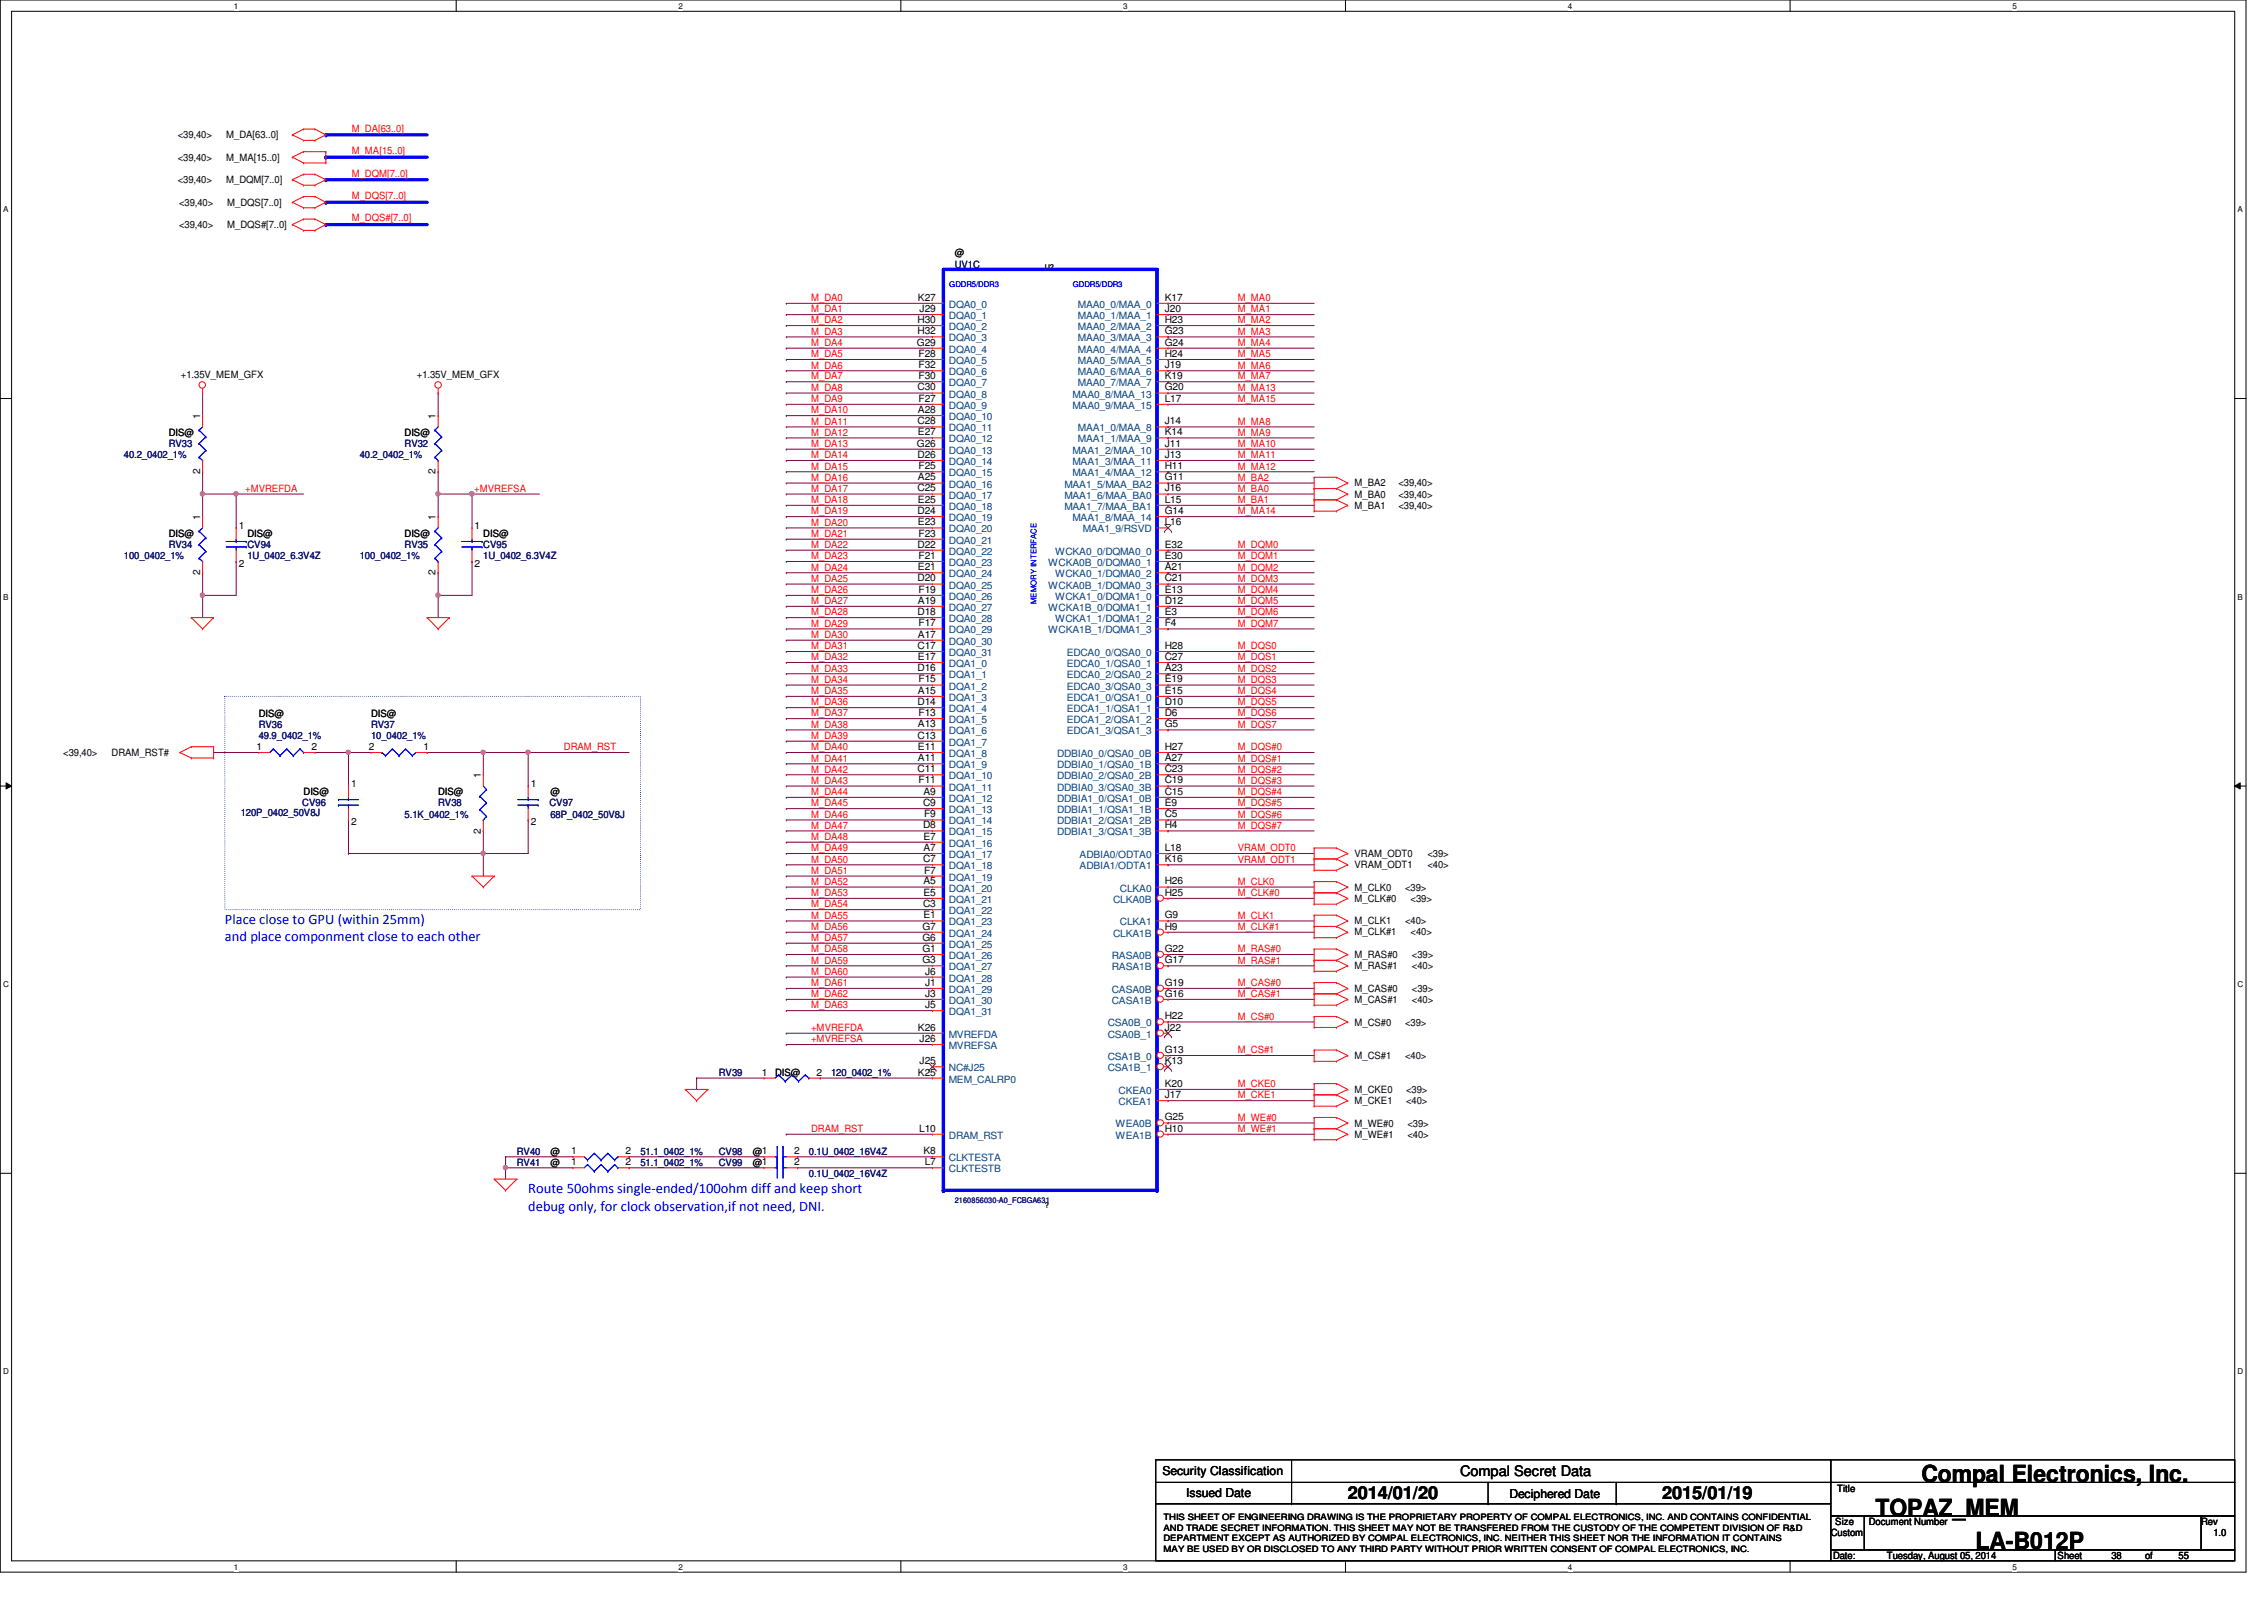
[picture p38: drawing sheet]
<svg xmlns="http://www.w3.org/2000/svg" width="297mm" height="210mm" viewBox="0 0 297 210" stroke-linecap="round" stroke-linejoin="round" font-family="sans-serif">
<defs><g id="words">
<g font-size="3.1">
<text x="252.1" y="194.4">Compal Electronics, Inc.</text>
<text x="246.1" y="198.8">TOPAZ_MEM</text>
<text x="259.2" y="203.2">LA-B012P</text>
</g>
<g font-size="2.3">
<text x="176.8" y="196.6">2014/01/20</text>
<text x="218.1" y="196.6">2015/01/19</text>
</g>
<g font-size="1.9" fill="#00f">
<text x="29.5" y="121.2">Place close to GPU (within 25mm)</text>
<text x="29.5" y="123.5">and place componment close to each other</text>
<text x="69.3" y="156.5">Route 50ohms single-ended/100ohm diff and keep short</text>
<text x="69.3" y="158.8">debug only, for clock observation,if not need, DNI.</text>
</g>
<text font-size="1.9" x="191.6" y="193.7">Compal Secret Data</text>
<g font-size="1.6">
<text x="152.5" y="193.5">Security Classification</text>
<text x="155.6" y="196.3">Issued Date</text>
<text x="198" y="196.5">Deciphered Date</text>
</g>
<g font-size="1.3" fill="#f00">
<text x="46.1" y="17.3">M_DA[63..0]</text>
<text x="46.1" y="23.2">M_DQM[7..0]</text>
<text x="46.1" y="20.2">M_MA[15..0]</text>
<text x="46.1" y="26.1">M_DQS[7..0]</text>
<text x="46.1" y="29">M_DQS#[7..0]</text>
<text x="106.4" y="39.5">M_DA0</text>
<text x="106.4" y="41">M_DA1</text>
<text x="162.4" y="39.5">M_MA0</text>
<text x="162.4" y="41">M_MA1</text>
<text x="106.4" y="45.4">M_DA4</text>
<text x="106.4" y="46.9">M_DA5</text>
<text x="106.4" y="42.4">M_DA2</text>
<text x="106.4" y="43.9">M_DA3</text>
<text x="162.4" y="45.4">M_MA4</text>
<text x="162.4" y="46.9">M_MA5</text>
<text x="162.4" y="43.9">M_MA3</text>
<text x="162.4" y="42.4">M_MA2</text>
<text x="106.4" y="48.3">M_DA6</text>
<text x="106.4" y="49.8">M_DA7</text>
<text x="106.4" y="51.3">M_DA8</text>
<text x="106.4" y="52.7">M_DA9</text>
<text x="162.4" y="49.8">M_MA7</text>
<text x="162.4" y="48.3">M_MA6</text>
<text x="162.4" y="51.3">M_MA13</text>
<text x="162.4" y="52.7">M_MA15</text>
<text x="106.4" y="57.1">M_DA12</text>
<text x="106.4" y="58.6">M_DA13</text>
<text x="106.4" y="54.2">M_DA10</text>
<text x="106.4" y="55.7">M_DA11</text>
<text x="162.4" y="55.7">M_MA8</text>
<text x="162.4" y="57.1">M_MA9</text>
<text x="162.4" y="58.6">M_MA10</text>
<text x="32.2" y="64.5">+MVREFDA</text>
<text x="62.2" y="64.5">+MVREFSA</text>
<text x="106.4" y="60.1">M_DA14</text>
<text x="106.4" y="61.6">M_DA15</text>
<text x="106.4" y="63.1">M_DA16</text>
<text x="106.4" y="64.5">M_DA17</text>
<text x="106.4" y="66">M_DA18</text>
<text x="162.4" y="61.6">M_MA12</text>
<text x="162.4" y="60.1">M_MA11</text>
<text x="162.4" y="66">M_BA1</text>
<text x="162.4" y="64.5">M_BA0</text>
<text x="162.4" y="63.1">M_BA2</text>
<text x="106.4" y="69">M_DA20</text>
<text x="106.4" y="70.4">M_DA21</text>
<text x="106.4" y="71.9">M_DA22</text>
<text x="106.4" y="67.5">M_DA19</text>
<text x="162.4" y="71.9">M_DQM0</text>
<text x="162.4" y="67.5">M_MA14</text>
<text x="106.4" y="73.4">M_DA23</text>
<text x="106.4" y="74.8">M_DA24</text>
<text x="106.4" y="76.3">M_DA25</text>
<text x="106.4" y="77.8">M_DA26</text>
<text x="162.4" y="76.3">M_DQM3</text>
<text x="162.4" y="77.8">M_DQM4</text>
<text x="162.4" y="74.8">M_DQM2</text>
<text x="162.4" y="73.4">M_DQM1</text>
<text x="106.4" y="80.7">M_DA28</text>
<text x="106.4" y="82.2">M_DA29</text>
<text x="106.4" y="83.7">M_DA30</text>
<text x="106.4" y="79.2">M_DA27</text>
<text x="162.4" y="80.7">M_DQM6</text>
<text x="162.4" y="79.2">M_DQM5</text>
<text x="162.4" y="82.2">M_DQM7</text>
<text x="106.4" y="85.2">M_DA31</text>
<text x="106.4" y="86.6">M_DA32</text>
<text x="106.4" y="88.1">M_DA33</text>
<text x="106.4" y="89.6">M_DA34</text>
<text x="162.4" y="88.1">M_DQS2</text>
<text x="162.4" y="89.6">M_DQS3</text>
<text x="162.4" y="86.6">M_DQS1</text>
<text x="162.4" y="85.2">M_DQS0</text>
<text x="106.4" y="92.5">M_DA36</text>
<text x="106.4" y="94">M_DA37</text>
<text x="106.4" y="95.5">M_DA38</text>
<text x="106.4" y="91.1">M_DA35</text>
<text x="162.4" y="92.5">M_DQS5</text>
<text x="162.4" y="91.1">M_DQS4</text>
<text x="162.4" y="95.5">M_DQS7</text>
<text x="162.4" y="94">M_DQS6</text>
<text x="74" y="98.4">DRAM_RST</text>
<text x="106.4" y="96.9">M_DA39</text>
<text x="106.4" y="98.4">M_DA40</text>
<text x="106.4" y="99.9">M_DA41</text>
<text x="106.4" y="101.3">M_DA42</text>
<text x="162.4" y="101.3">M_DQS#2</text>
<text x="162.4" y="99.9">M_DQS#1</text>
<text x="162.4" y="98.4">M_DQS#0</text>
<text x="106.4" y="104.3">M_DA44</text>
<text x="106.4" y="105.8">M_DA45</text>
<text x="106.4" y="107.3">M_DA46</text>
<text x="106.4" y="102.8">M_DA43</text>
<text x="162.4" y="102.8">M_DQS#3</text>
<text x="162.4" y="105.8">M_DQS#5</text>
<text x="162.4" y="104.3">M_DQS#4</text>
<text x="162.4" y="107.3">M_DQS#6</text>
<text x="106.4" y="108.7">M_DA47</text>
<text x="106.4" y="110.2">M_DA48</text>
<text x="106.4" y="111.7">M_DA49</text>
<text x="106.4" y="113.2">M_DA50</text>
<text x="162.4" y="108.7">M_DQS#7</text>
<text x="162.4" y="113.2">VRAM_ODT1</text>
<text x="162.4" y="111.7">VRAM_ODT0</text>
<text x="106.4" y="116.1">M_DA52</text>
<text x="106.4" y="117.6">M_DA53</text>
<text x="106.4" y="119">M_DA54</text>
<text x="106.4" y="114.6">M_DA51</text>
<text x="162.4" y="117.6">M_CLK#0</text>
<text x="162.4" y="116.1">M_CLK0</text>
<text x="106.4" y="120.5">M_DA55</text>
<text x="106.4" y="122">M_DA56</text>
<text x="106.4" y="123.4">M_DA57</text>
<text x="106.4" y="124.9">M_DA58</text>
<text x="162.4" y="120.5">M_CLK1</text>
<text x="162.4" y="122">M_CLK#1</text>
<text x="162.4" y="124.9">M_RAS#0</text>
<text x="106.4" y="127.9">M_DA60</text>
<text x="106.4" y="129.4">M_DA61</text>
<text x="106.4" y="130.8">M_DA62</text>
<text x="106.4" y="126.4">M_DA59</text>
<text x="162.4" y="130.8">M_CAS#1</text>
<text x="162.4" y="129.4">M_CAS#0</text>
<text x="162.4" y="126.4">M_RAS#1</text>
<text x="106.4" y="132.3">M_DA63</text>
<text x="106.4" y="135.3">+MVREFDA</text>
<text x="106.4" y="136.7">+MVREFSA</text>
<text x="162.4" y="133.8">M_CS#0</text>
<text x="162.4" y="142.6">M_CKE0</text>
<text x="162.4" y="138.2">M_CS#1</text>
<text x="106.4" y="148.5">DRAM_RST</text>
<text x="162.4" y="144.1">M_CKE1</text>
<text x="162.4" y="148.5">M_WE#1</text>
<text x="162.4" y="147">M_WE#0</text>
</g>
<g font-size="1.3">
<text x="23.3" y="18.1">&lt;39,40&gt;</text>
<text x="23.3" y="21.1">&lt;39,40&gt;</text>
<text x="29.7" y="18.1">M_DA[63..0]</text>
<text x="29.7" y="21.1">M_MA[15..0]</text>
<text x="23.3" y="24">&lt;39,40&gt;</text>
<text x="23.5" y="29.9">&lt;39,40&gt;</text>
<text x="23.5" y="27">&lt;39,40&gt;</text>
<text x="29.7" y="24">M_DQM[7..0]</text>
<text x="29.8" y="29.9">M_DQS#[7..0]</text>
<text x="29.8" y="27">M_DQS[7..0]</text>
<text x="125.3" y="33.6">@</text>
<text x="120.4" y="39.5">K27</text>
<text x="120.6" y="40.9">J29</text>
<text x="152.8" y="39.5">K17</text>
<text x="152.8" y="40.9">J20</text>
<text x="120.3" y="45.3">G29</text>
<text x="120.4" y="42.4">H30</text>
<text x="120.4" y="43.9">H32</text>
<text x="120.5" y="46.8">F28</text>
<text x="152.8" y="42.4">H23</text>
<text x="152.8" y="43.9">G23</text>
<text x="152.8" y="45.3">G24</text>
<text x="152.8" y="46.8">H24</text>
<text x="23.7" y="49.5">+1.35V_MEM_GFX</text>
<text x="54.7" y="49.5">+1.35V_MEM_GFX</text>
<text x="120.4" y="51.2">C30</text>
<text x="120.5" y="48.3">F32</text>
<text x="120.5" y="49.7">F30</text>
<text x="120.5" y="52.7">F27</text>
<text x="152.8" y="48.3">J19</text>
<text x="152.8" y="49.7">K19</text>
<text x="152.8" y="51.2">G20</text>
<text x="152.8" y="52.7">L17</text>
<text x="22.1" y="57.2">DIS@</text>
<text x="26.2" y="55" transform="rotate(-90 26.2 55)">1</text>
<text x="53.1" y="57.2">DIS@</text>
<text x="57.1" y="55" transform="rotate(-90 57.1 55)">1</text>
<text x="120.3" y="58.6">G26</text>
<text x="120.4" y="55.7">C28</text>
<text x="120.4" y="54.2">A28</text>
<text x="120.4" y="57.1">E27</text>
<text x="152.8" y="55.7">J14</text>
<text x="152.8" y="57.1">K14</text>
<text x="152.8" y="58.6">J11</text>
<text x="26.2" y="62.2" transform="rotate(-90 26.2 62.2)">2</text>
<text x="57.1" y="62.2" transform="rotate(-90 57.1 62.2)">2</text>
<text x="120.4" y="60.1">D26</text>
<text x="120.4" y="64.5">C25</text>
<text x="120.4" y="63">A25</text>
<text x="120.4" y="66">E25</text>
<text x="120.5" y="61.6">F25</text>
<text x="152.8" y="60.1">J13</text>
<text x="152.8" y="61.6">H11</text>
<text x="152.8" y="63">G11</text>
<text x="152.8" y="64.5">J16</text>
<text x="152.8" y="66">L15</text>
<text x="177.7" y="65.3">M_BA0</text>
<text x="177.7" y="63.8">M_BA2</text>
<text x="183.5" y="65.3">&lt;39,40&gt;</text>
<text x="183.5" y="63.8">&lt;39,40&gt;</text>
<text x="22.1" y="70.4">DIS@</text>
<text x="26.2" y="68.2" transform="rotate(-90 26.2 68.2)">1</text>
<text x="31.3" y="69.4">1</text>
<text x="32.5" y="70.4">DIS@</text>
<text x="53.1" y="70.4">DIS@</text>
<text x="57.1" y="68.2" transform="rotate(-90 57.1 68.2)">1</text>
<text x="62.3" y="69.4">1</text>
<text x="63.4" y="70.4">DIS@</text>
<text x="120.4" y="67.4">D24</text>
<text x="120.4" y="71.8">D22</text>
<text x="120.4" y="68.9">E23</text>
<text x="120.5" y="70.4">F23</text>
<text x="152.8" y="71.8">E32</text>
<text x="152.8" y="67.4">G14</text>
<text x="152.8" y="68.9">L16</text>
<text x="177.7" y="66.8">M_BA1</text>
<text x="183.5" y="66.8">&lt;39,40&gt;</text>
<text x="26.2" y="75.4" transform="rotate(-90 26.2 75.4)">2</text>
<text x="31.3" y="74.4">2</text>
<text x="57.1" y="75.4" transform="rotate(-90 57.1 75.4)">2</text>
<text x="62.3" y="74.4">2</text>
<text x="120.4" y="76.3">D20</text>
<text x="120.4" y="74.8">E21</text>
<text x="120.5" y="73.3">F21</text>
<text x="120.5" y="77.8">F19</text>
<text x="152.8" y="73.3">E30</text>
<text x="152.8" y="74.8">A21</text>
<text x="152.8" y="76.3">C21</text>
<text x="152.8" y="77.8">E13</text>
<text x="120.4" y="80.7">D18</text>
<text x="120.4" y="79.2">A19</text>
<text x="120.4" y="83.7">A17</text>
<text x="120.5" y="82.2">F17</text>
<text x="152.8" y="79.2">D12</text>
<text x="152.8" y="80.7">E3</text>
<text x="152.8" y="82.2">F4</text>
<text x="120.4" y="85.1">C17</text>
<text x="120.4" y="88.1">D16</text>
<text x="120.4" y="86.6">E17</text>
<text x="120.5" y="89.5">F15</text>
<text x="152.8" y="85.1">H28</text>
<text x="152.8" y="86.6">C27</text>
<text x="152.8" y="88.1">A23</text>
<text x="152.8" y="89.5">E19</text>
<text x="33.9" y="94">DIS@</text>
<text x="48.7" y="94">DIS@</text>
<text x="120.4" y="92.5">D14</text>
<text x="120.4" y="91">A15</text>
<text x="120.4" y="95.4">A13</text>
<text x="120.5" y="93.9">F13</text>
<text x="152.8" y="91">E15</text>
<text x="152.8" y="92.5">D10</text>
<text x="152.8" y="93.9">D6</text>
<text x="152.8" y="95.4">G5</text>
<text x="8.3" y="99.1">&lt;39,40&gt;</text>
<text x="14.6" y="99.1">DRAM_RST#</text>
<text x="33.7" y="98.4">1</text>
<text x="40.8" y="98.4">2</text>
<text x="48.4" y="98.4">2</text>
<text x="55.6" y="98.4">1</text>
<text x="120.4" y="96.9">C13</text>
<text x="120.4" y="101.3">C11</text>
<text x="120.4" y="98.4">E11</text>
<text x="120.4" y="99.9">A11</text>
<text x="152.8" y="98.4">H27</text>
<text x="152.8" y="99.9">A27</text>
<text x="152.8" y="101.3">C23</text>
<text x="39.8" y="104.3">DIS@</text>
<text x="46.1" y="103.3">1</text>
<text x="57.5" y="104.3">DIS@</text>
<text x="63.1" y="102.1" transform="rotate(-90 63.1 102.1)">1</text>
<text x="69.6" y="103.3">1</text>
<text x="72.2" y="104.3">@</text>
<text x="120.5" y="102.8">F11</text>
<text x="121.1" y="105.7">C9</text>
<text x="121.2" y="104.3">A9</text>
<text x="121.2" y="107.2">F9</text>
<text x="152.8" y="102.8">C19</text>
<text x="152.8" y="104.3">C15</text>
<text x="152.8" y="105.7">E9</text>
<text x="152.8" y="107.2">C5</text>
<text x="46.1" y="108.3">2</text>
<text x="63.1" y="109.3" transform="rotate(-90 63.1 109.3)">2</text>
<text x="69.6" y="108.3">2</text>
<text x="121.1" y="108.7">D8</text>
<text x="121.1" y="113.1">C7</text>
<text x="121.2" y="110.2">E7</text>
<text x="121.2" y="111.6">A7</text>
<text x="152.8" y="111.6">L18</text>
<text x="152.8" y="113.1">K16</text>
<text x="152.8" y="108.7">H4</text>
<text x="177.7" y="113.9">VRAM_ODT1</text>
<text x="177.7" y="112.4">VRAM_ODT0</text>
<text x="187.3" y="113.9">&lt;40&gt;</text>
<text x="187.3" y="112.4">&lt;39&gt;</text>
<text x="121.1" y="119">C3</text>
<text x="121.2" y="116">A5</text>
<text x="121.2" y="117.5">E5</text>
<text x="121.2" y="114.6">F7</text>
<text x="152.8" y="116">H26</text>
<text x="152.8" y="117.5">H25</text>
<text x="177.7" y="118.3">M_CLK#0</text>
<text x="177.7" y="116.8">M_CLK0</text>
<text x="184.4" y="116.8">&lt;39&gt;</text>
<text x="185.1" y="118.3">&lt;39&gt;</text>
<text x="121" y="122">G7</text>
<text x="121" y="123.4">G6</text>
<text x="121" y="124.9">G1</text>
<text x="121.2" y="120.5">E1</text>
<text x="152.8" y="120.5">G9</text>
<text x="152.8" y="122">H9</text>
<text x="152.8" y="124.9">G22</text>
<text x="177.7" y="125.7">M_RAS#0</text>
<text x="177.7" y="122.7">M_CLK#1</text>
<text x="177.7" y="121.2">M_CLK1</text>
<text x="184.4" y="121.2">&lt;40&gt;</text>
<text x="185.1" y="122.7">&lt;40&gt;</text>
<text x="185.2" y="125.7">&lt;39&gt;</text>
<text x="121" y="126.4">G3</text>
<text x="121.4" y="127.8">J6</text>
<text x="121.4" y="129.3">J1</text>
<text x="121.4" y="130.8">J3</text>
<text x="152.8" y="129.3">G19</text>
<text x="152.8" y="130.8">G16</text>
<text x="152.8" y="126.4">G17</text>
<text x="177.7" y="127.2">M_RAS#1</text>
<text x="177.7" y="131.6">M_CAS#1</text>
<text x="177.7" y="130.1">M_CAS#0</text>
<text x="185.2" y="127.2">&lt;40&gt;</text>
<text x="185.2" y="131.6">&lt;40&gt;</text>
<text x="185.2" y="130.1">&lt;39&gt;</text>
<text x="120.4" y="135.2">K26</text>
<text x="120.6" y="136.7">J26</text>
<text x="121.4" y="132.2">J5</text>
<text x="152.8" y="133.7">H22</text>
<text x="152.8" y="135.2">J22</text>
<text x="177.7" y="134.5">M_CS#0</text>
<text x="184.4" y="134.5">&lt;39&gt;</text>
<text x="99.9" y="141.1">1</text>
<text x="101.7" y="141.1">DIS@</text>
<text x="107.1" y="141.1">2</text>
<text x="120.4" y="141.1">K25</text>
<text x="120.6" y="139.6">J25</text>
<text x="152.8" y="142.6">K20</text>
<text x="152.8" y="138.1">G13</text>
<text x="152.8" y="139.6">K13</text>
<text x="177.7" y="138.9">M_CS#1</text>
<text x="177.7" y="143.3">M_CKE0</text>
<text x="184.4" y="138.9">&lt;40&gt;</text>
<text x="184.5" y="143.3">&lt;39&gt;</text>
<text x="120.6" y="148.5">L10</text>
<text x="152.8" y="144.1">J17</text>
<text x="152.8" y="147">G25</text>
<text x="152.8" y="148.5">H10</text>
<text x="177.7" y="149.3">M_WE#1</text>
<text x="177.7" y="147.8">M_WE#0</text>
<text x="177.7" y="144.8">M_CKE1</text>
<text x="184.5" y="144.8">&lt;40&gt;</text>
<text x="184.7" y="149.3">&lt;40&gt;</text>
<text x="184.7" y="147.8">&lt;39&gt;</text>
<text x="72.2" y="153">@</text>
<text x="72.2" y="151.5">@</text>
<text x="74.9" y="152.9">1</text>
<text x="74.9" y="151.4">1</text>
<text x="82.1" y="152.9">2</text>
<text x="82.1" y="151.4">2</text>
<text x="98.8" y="153">@1</text>
<text x="98.8" y="151.5">@1</text>
<text x="104.2" y="152.9">2</text>
<text x="104.2" y="151.4">2</text>
<text x="121.2" y="151.4">K8</text>
<text x="121.3" y="152.9">L7</text>
<text x="241" y="195.8">Title</text>
<text x="240.2" y="201.5">Custom</text>
<text x="240.8" y="200.1">Size</text>
<text x="245.2" y="200.1">Document Number</text>
<text x="288.8" y="200.1">Rev</text>
<text x="290.4" y="201.5">1.0</text>
<text x="240.5" y="204.5">Date:</text>
<text x="247.6" y="204.5">Tuesday, August 05, 2014</text>
<text x="270" y="204.5">Sheet</text>
<text x="277" y="204.5">38</text>
<text x="281.4" y="204.5">of</text>
<text x="285.8" y="204.5">55</text>
</g>
<g font-size="1.3" fill="#000080">
<text x="125.3" y="35.1">UV1C</text>
<text x="22.1" y="58.6">RV33</text>
<text x="53.1" y="58.6">RV32</text>
<text x="16.3" y="60.1">40.2_0402_1%</text>
<text x="47.2" y="60.1">40.2_0402_1%</text>
<text x="22.1" y="71.9">RV34</text>
<text x="32.5" y="71.9">CV94</text>
<text x="53.1" y="71.9">RV35</text>
<text x="63.4" y="71.9">CV95</text>
<text x="16.3" y="73.4">100_0402_1%</text>
<text x="32.5" y="73.4">1U_0402_6.3V4Z</text>
<text x="47.2" y="73.4">100_0402_1%</text>
<text x="63.4" y="73.4">1U_0402_6.3V4Z</text>
<text x="33.9" y="95.5">RV36</text>
<text x="48.7" y="95.5">RV37</text>
<text x="33.9" y="96.9">49.9_0402_1%</text>
<text x="48.7" y="96.9">10_0402_1%</text>
<text x="31.6" y="107.1">120P_0402_50V8J</text>
<text x="39.7" y="105.8">CV96</text>
<text x="53.1" y="107.3">5.1K_0402_1%</text>
<text x="57.5" y="105.8">RV38</text>
<text x="72.1" y="105.8">CV97</text>
<text x="72.2" y="107.3">68P_0402_50V8J</text>
<text x="94.3" y="141.1">RV39</text>
<text x="109" y="141.1">120_0402_1%</text>
<text x="67.8" y="153">RV41</text>
<text x="67.8" y="151.5">RV40</text>
<text x="84" y="153">51.1_0402_1%</text>
<text x="84" y="151.5">51.1_0402_1%</text>
<text x="94.3" y="153">CV99</text>
<text x="94.3" y="151.5">CV98</text>
<text x="106.1" y="154.4">0.1U_0402_16V4Z</text>
<text x="106.1" y="151.5">0.1U_0402_16V4Z</text>
</g>
<g font-size="1.3" fill="#004080">
<text x="124.5" y="40.4">DQA0_0</text>
<text x="124.5" y="41.9">DQA0_1</text>
<text x="141.4" y="40.4">MAA0_0/MAA_0</text>
<text x="141.4" y="41.9">MAA0_1/MAA_1</text>
<text x="124.5" y="43.3">DQA0_2</text>
<text x="124.5" y="44.8">DQA0_3</text>
<text x="124.5" y="46.3">DQA0_4</text>
<text x="124.5" y="47.8">DQA0_5</text>
<text x="141.4" y="43.3">MAA0_2/MAA_2</text>
<text x="141.4" y="44.8">MAA0_3/MAA_3</text>
<text x="141.4" y="46.3">MAA0_4/MAA_4</text>
<text x="141.4" y="47.8">MAA0_5/MAA_5</text>
<text x="124.5" y="49.2">DQA0_6</text>
<text x="124.5" y="50.7">DQA0_7</text>
<text x="124.5" y="52.2">DQA0_8</text>
<text x="124.5" y="53.6">DQA0_9</text>
<text x="140.7" y="52.2">MAA0_8/MAA_13</text>
<text x="140.7" y="53.6">MAA0_9/MAA_15</text>
<text x="141.4" y="49.2">MAA0_6/MAA_6</text>
<text x="141.4" y="50.7">MAA0_7/MAA_7</text>
<text x="124.5" y="55.1">DQA0_10</text>
<text x="124.5" y="56.6">DQA0_11</text>
<text x="124.5" y="58">DQA0_12</text>
<text x="124.5" y="59.5">DQA0_13</text>
<text x="140.7" y="59.5">MAA1_2/MAA_10</text>
<text x="141.4" y="56.6">MAA1_0/MAA_8</text>
<text x="141.4" y="58">MAA1_1/MAA_9</text>
<text x="124.5" y="61">DQA0_14</text>
<text x="124.5" y="62.5">DQA0_15</text>
<text x="124.5" y="64">DQA0_16</text>
<text x="124.5" y="65.4">DQA0_17</text>
<text x="139.7" y="64">MAA1_5/MAA_BA2</text>
<text x="139.7" y="65.4">MAA1_6/MAA_BA0</text>
<text x="140.7" y="61">MAA1_3/MAA_11</text>
<text x="140.7" y="62.5">MAA1_4/MAA_12</text>
<text x="124.5" y="66.9">DQA0_18</text>
<text x="124.5" y="68.4">DQA0_19</text>
<text x="124.5" y="69.8">DQA0_20</text>
<text x="124.5" y="71.3">DQA0_21</text>
<text x="139.7" y="66.9">MAA1_7/MAA_BA1</text>
<text x="140.7" y="68.4">MAA1_8/MAA_14</text>
<text x="142.1" y="69.8">MAA1_9/RSVD</text>
<text x="124.5" y="72.8">DQA0_22</text>
<text x="124.5" y="74.3">DQA0_23</text>
<text x="124.5" y="75.7">DQA0_24</text>
<text x="124.5" y="77.2">DQA0_25</text>
<text x="137.5" y="74.3">WCKA0B_0/DQMA0_1</text>
<text x="137.5" y="77.2">WCKA0B_1/DQMA0_3</text>
<text x="138.4" y="72.8">WCKA0_0/DQMA0_0</text>
<text x="138.4" y="75.7">WCKA0_1/DQMA0_2</text>
<text x="124.5" y="78.7">DQA0_26</text>
<text x="124.5" y="80.1">DQA0_27</text>
<text x="124.5" y="81.6">DQA0_28</text>
<text x="124.5" y="83.1">DQA0_29</text>
<text x="137.5" y="80.1">WCKA1B_0/DQMA1_1</text>
<text x="137.5" y="83.1">WCKA1B_1/DQMA1_3</text>
<text x="138.4" y="78.7">WCKA1_0/DQMA1_0</text>
<text x="138.4" y="81.6">WCKA1_1/DQMA1_2</text>
<text x="124.5" y="84.6">DQA0_30</text>
<text x="124.5" y="86.1">DQA0_31</text>
<text x="124.5" y="87.5">DQA1_0</text>
<text x="124.5" y="89">DQA1_1</text>
<text x="140" y="86.1">EDCA0_0/QSA0_0</text>
<text x="140" y="87.5">EDCA0_1/QSA0_1</text>
<text x="140" y="89">EDCA0_2/QSA0_2</text>
<text x="124.5" y="90.5">DQA1_2</text>
<text x="124.5" y="91.9">DQA1_3</text>
<text x="124.5" y="93.4">DQA1_4</text>
<text x="124.5" y="94.9">DQA1_5</text>
<text x="140" y="90.5">EDCA0_3/QSA0_3</text>
<text x="140" y="91.9">EDCA1_0/QSA1_0</text>
<text x="140" y="93.4">EDCA1_1/QSA1_1</text>
<text x="140" y="94.9">EDCA1_2/QSA1_2</text>
<text x="124.5" y="96.4">DQA1_6</text>
<text x="124.5" y="97.8">DQA1_7</text>
<text x="124.5" y="99.3">DQA1_8</text>
<text x="124.5" y="100.8">DQA1_9</text>
<text x="138.7" y="99.3">DDBIA0_0/QSA0_0B</text>
<text x="138.7" y="100.8">DDBIA0_1/QSA0_1B</text>
<text x="140" y="96.4">EDCA1_3/QSA1_3</text>
<text x="124.5" y="102.2">DQA1_10</text>
<text x="124.5" y="103.7">DQA1_11</text>
<text x="124.5" y="105.2">DQA1_12</text>
<text x="124.5" y="106.7">DQA1_13</text>
<text x="138.7" y="102.2">DDBIA0_2/QSA0_2B</text>
<text x="138.7" y="103.7">DDBIA0_3/QSA0_3B</text>
<text x="138.7" y="105.2">DDBIA1_0/QSA1_0B</text>
<text x="138.7" y="106.7">DDBIA1_1/QSA1_1B</text>
<text x="124.5" y="108.2">DQA1_14</text>
<text x="124.5" y="109.6">DQA1_15</text>
<text x="124.5" y="111.1">DQA1_16</text>
<text x="124.5" y="112.6">DQA1_17</text>
<text x="138.7" y="108.2">DDBIA1_2/QSA1_2B</text>
<text x="138.7" y="109.6">DDBIA1_3/QSA1_3B</text>
<text x="141.6" y="112.6">ADBIA0/ODTA0</text>
<text x="124.5" y="114">DQA1_18</text>
<text x="124.5" y="115.5">DQA1_19</text>
<text x="124.5" y="117">DQA1_20</text>
<text x="124.5" y="118.4">DQA1_21</text>
<text x="124.5" y="119.9">DQA1_22</text>
<text x="141.6" y="114">ADBIA1/ODTA1</text>
<text x="146" y="118.4">CLKA0B</text>
<text x="146.9" y="117">CLKA0</text>
<text x="124.5" y="121.4">DQA1_23</text>
<text x="124.5" y="122.9">DQA1_24</text>
<text x="124.5" y="124.3">DQA1_25</text>
<text x="124.5" y="125.8">DQA1_26</text>
<text x="145.9" y="125.8">RASA0B</text>
<text x="146" y="122.9">CLKA1B</text>
<text x="146.9" y="121.4">CLKA1</text>
<text x="124.5" y="127.3">DQA1_27</text>
<text x="124.5" y="128.8">DQA1_28</text>
<text x="124.5" y="130.3">DQA1_29</text>
<text x="124.5" y="131.7">DQA1_30</text>
<text x="145.9" y="130.3">CASA0B</text>
<text x="145.9" y="131.7">CASA1B</text>
<text x="145.9" y="127.3">RASA1B</text>
<text x="124.5" y="136.1">MVREFDA</text>
<text x="124.5" y="137.6">MVREFSA</text>
<text x="124.5" y="133.2">DQA1_31</text>
<text x="145.3" y="134.7">CSA0B_0</text>
<text x="145.3" y="136.1">CSA0B_1</text>
<text x="124.5" y="140.5">NC#J25</text>
<text x="124.5" y="142">MEM_CALRP0</text>
<text x="145.3" y="139.1">CSA1B_0</text>
<text x="145.3" y="140.5">CSA1B_1</text>
<text x="146.8" y="143.5">CKEA0</text>
<text x="124.5" y="149.4">DRAM_RST</text>
<text x="146.3" y="147.9">WEA0B</text>
<text x="146.3" y="149.4">WEA1B</text>
<text x="146.8" y="145">CKEA1</text>
<text x="124.5" y="152.4">CLKTESTA</text>
<text x="124.5" y="153.8">CLKTESTB</text>
</g>
<g font-size="1.1">
<text x="30.7" y="1.1">1</text>
<text x="89" y="1.1">2</text>
<text x="147.4" y="1.1">3</text>
<text x="205.7" y="1.1">4</text>
<text x="264" y="1.1">5</text>
<text x=".4" y="27.9">A</text>
<text x="293.6" y="27.9">A</text>
<text x=".4" y="78.7">B</text>
<text x="293.6" y="78.7">B</text>
<text x=".4" y="129.5">C</text>
<text x="293.6" y="129.5">C</text>
<text x=".4" y="180.3">D</text>
<text x="293.6" y="180.3">D</text>
<text x="152.7" y="203.6">MAY BE USED BY OR DISCLOSED TO ANY THIRD PARTY WITHOUT PRIOR WRITTEN CONSENT OF COMPAL ELECTRONICS, INC.</text>
<text x="152.7" y="202.2">DEPARTMENT EXCEPT AS AUTHORIZED BY COMPAL ELECTRONICS, INC. NEITHER THIS SHEET NOR THE INFORMATION IT CONTAINS</text>
<text x="152.7" y="200.8">AND TRADE SECRET INFORMATION. THIS SHEET MAY NOT BE TRANSFERED FROM THE CUSTODY OF THE COMPETENT DIVISION OF R&amp;D</text>
<text x="152.7" y="199.4">THIS SHEET OF ENGINEERING DRAWING IS THE PROPRIETARY PROPERTY OF COMPAL ELECTRONICS, INC. AND CONTAINS CONFIDENTIAL</text>
<text x="30.7" y="205.9">1</text>
<text x="89" y="205.9">2</text>
<text x="147.4" y="205.9">3</text>
<text x="205.7" y="205.9">4</text>
<text x="264" y="205.9">5</text>
</g>
<g font-size="1">
<text x="137.1" y="35.4">U?</text>
<text x="137.1" y="158.5">?</text>
</g>
<g font-size="1" fill="#00f">
<text x="124.5" y="37.6">GDDR5/DDR3</text>
<text x="140.8" y="37.6">GDDR5/DDR3</text>
<text x="136" y="79.2" transform="rotate(-90 136 79.2)">MEMORY INTERFACE</text>
</g>
<text font-size="1" fill="#000080" x="125.3" y="157.8">2160856030-A0_FCBGA631</text>
</g></defs>
<path d="M0 0h294.7v206.2h-294.7zM1.5 1.5h291.7v203.3h-291.7z" fill="none" stroke="#000" stroke-width=".13"/>
<g fill="#fff">
<path d="M30.7 .2h.6v1.2h-.6z"/>
<path d="M30.7 204.9h.6v1.2h-.6z"/>
</g>
<path d="M59.9 0v1.5M59.9 204.8v1.4" fill="none" stroke="#000" stroke-width=".13"/>
<g fill="#fff">
<path d="M89 .2h.6v1.2h-.6z"/>
<path d="M89 204.9h.6v1.2h-.6z"/>
</g>
<path d="M118.2 0v1.5M118.2 204.8v1.4" fill="none" stroke="#000" stroke-width=".13"/>
<g fill="#fff">
<path d="M147.4 .2h.6v1.2h-.6z"/>
<path d="M147.4 204.9h.6v1.2h-.6z"/>
</g>
<path d="M176.5 0v1.5M176.5 204.8v1.4" fill="none" stroke="#000" stroke-width=".13"/>
<g fill="#fff">
<path d="M205.7 .2h.6v1.2h-.6z"/>
<path d="M205.7 204.9h.6v1.2h-.6z"/>
</g>
<path d="M234.9 0v1.5M234.9 204.8v1.4" fill="none" stroke="#000" stroke-width=".13"/>
<g fill="#fff">
<path d="M264 .2h.6v1.2h-.6z"/>
<path d="M264 204.9h.6v1.2h-.6z"/>
<path d="M.4 26.9h.7v1.2h-.7z"/>
<path d="M293.6 26.9h.7v1.2h-.7z"/>
<path d="M.4 77.7h.7v1.2h-.7z"/>
<path d="M293.6 77.7h.7v1.2h-.7z"/>
</g>
<path d="M0 52.3h1.5M293.2 52.3h1.5" fill="none" stroke="#000" stroke-width=".13"/>
<g fill="#fff">
<path d="M.4 128.5h.8v1.2h-.8z"/>
<path d="M293.6 128.5h.7v1.2h-.7z"/>
</g>
<path d="M0 103.1h1.5M.8 102.7l.7 .4-.7 .4zM293.2 103.1l.7-.4v.8zM293.2 103.1h1.5" fill="none" stroke="#000" stroke-width=".13"/>
<path d="M.8 102.7l.7 .4-.7 .4zM293.2 103.1l.7-.4v.8z" fill="#000"/>
<g fill="#fff">
<path d="M.4 179.3h.8v1.2h-.8z"/>
<path d="M293.6 179.3h.7v1.2h-.7z"/>
</g>
<path d="M0 153.9h1.5M293.2 153.9h1.5" fill="none" stroke="#000" stroke-width=".13"/>
<path d="M29.5 91.4h54.5v27.9h-54.5z" fill="none" stroke="#00f" stroke-width=".13" stroke-dasharray="0 .3"/>
<path d="M31 64.8h.1M31 64.8v4.5M31 64.8h8.8" fill="none" stroke="#800040" stroke-width=".13"/>
<circle cx="31" cy="64.8" r=".29" fill="#f0f"/>
<circle cx="31" cy="64.8" r=".29" fill="none" stroke="#f0f" stroke-width=".13"/>
<path d="M26.6 78.1h.1M31 73.7h.1M31 73.7v4.4h-4.4" fill="none" stroke="#800040" stroke-width=".13"/>
<circle cx="26.6" cy="78.1" r=".29" fill="#f0f"/>
<circle cx="26.6" cy="78.1" r=".29" fill="none" stroke="#f0f" stroke-width=".13"/>
<path d="M26.6 78.1h.1M26.6 64.8h.1M26.6 75.1h.1M26.6 64.8v3M26.6 75.1v5.9M26.6 64.8h4.4" fill="none" stroke="#800040" stroke-width=".13"/>
<circle cx="26.6" cy="64.8" r=".29" fill="#f0f"/>
<circle cx="26.6" cy="64.8" r=".29" fill="none" stroke="#f0f" stroke-width=".13"/>
<path d="M26.6 51.6h.1M26.6 51.6v2.9M26.6 61.9h.1M26.6 61.9v2.9" fill="none" stroke="#800040" stroke-width=".13"/>
<path d="M42.8 17.7h13.2" fill="none" stroke="#00f" stroke-width=".42"/>
<circle cx="42.8" cy="17.7" r=".21" fill="#00f"/>
<path d="M42.8 23.6h13.2" fill="none" stroke="#00f" stroke-width=".42"/>
<circle cx="42.8" cy="23.6" r=".21" fill="#00f"/>
<path d="M42.8 26.5h13.2" fill="none" stroke="#00f" stroke-width=".42"/>
<circle cx="42.8" cy="26.5" r=".21" fill="#00f"/>
<path d="M42.8 20.6h13.2" fill="none" stroke="#00f" stroke-width=".42"/>
<circle cx="42.8" cy="20.6" r=".21" fill="#00f"/>
<path d="M42.8 29.5h13.2" fill="none" stroke="#00f" stroke-width=".42"/>
<circle cx="42.8" cy="29.5" r=".21" fill="#00f"/>
<path d="M61.9 64.8h.1M61.9 64.8v4.5M61.9 64.8h8.9M56 98.7h.1M56 98.7h7.4" fill="none" stroke="#800040" stroke-width=".13"/>
<circle cx="61.9" cy="64.8" r=".29" fill="#f0f"/>
<circle cx="61.9" cy="64.8" r=".29" fill="none" stroke="#f0f" stroke-width=".13"/>
<path d="M57.5 78.1h.1M61.9 73.7h.1M61.9 73.7v4.4h-4.4" fill="none" stroke="#800040" stroke-width=".13"/>
<circle cx="57.5" cy="78.1" r=".29" fill="#f0f"/>
<circle cx="57.5" cy="78.1" r=".29" fill="none" stroke="#f0f" stroke-width=".13"/>
<path d="M57.5 51.6h.1M57.5 51.6v2.9M57.5 78.1h.1M57.5 64.8h.1M57.5 64.8v3M57.5 78.1v2.9M57.5 64.8h4.4" fill="none" stroke="#800040" stroke-width=".13"/>
<circle cx="61.9" cy="64.8" r=".29" fill="#f0f"/>
<circle cx="61.9" cy="64.8" r=".29" fill="none" stroke="#f0f" stroke-width=".13"/>
<circle cx="57.5" cy="64.8" r=".29" fill="#f0f"/>
<circle cx="57.5" cy="64.8" r=".29" fill="none" stroke="#f0f" stroke-width=".13"/>
<path d="M69.3 98.7h.1M69.3 98.7h13.2" fill="none" stroke="#800040" stroke-width=".13"/>
<circle cx="69.3" cy="98.7" r=".29" fill="#f0f"/>
<circle cx="69.3" cy="98.7" r=".29" fill="none" stroke="#f0f" stroke-width=".13"/>
<path d="M45.7 112h.1M63.4 109h.1M63.4 109v3h-17.7" fill="none" stroke="#800040" stroke-width=".13"/>
<circle cx="63.4" cy="111.9" r=".29" fill="#f0f"/>
<circle cx="63.4" cy="111.9" r=".29" fill="none" stroke="#f0f" stroke-width=".13"/>
<path d="M45.7 98.7h.1M45.7 98.7h3M45.7 107.6h.1M45.7 107.6v4.4" fill="none" stroke="#800040" stroke-width=".13"/>
<circle cx="45.7" cy="98.7" r=".29" fill="#f0f"/>
<circle cx="45.7" cy="98.7" r=".29" fill="none" stroke="#f0f" stroke-width=".13"/>
<g fill="none" stroke="#800040" stroke-width=".13">
<path d="M103.2 39.8h.1M103.2 39.8h19.1M153.2 39.8h.1M153.2 39.8h19.2M103.2 45.7h.1M103.2 47.2h.1M103.2 48.6h.1M103.2 50.1h.1M103.2 57.4h.1M103.2 58.9h.1M103.2 51.6h.1M103.2 53h.1"/>
<path d="M103.2 54.5h.1M103.2 56h.1M103.2 41.3h.1M103.2 42.7h.1M103.2 44.2h.1M103.2 45.7h19.1M103.2 50.1h19.1M103.2 48.6h19.1M103.2 47.2h19.1M103.2 44.2h19.1M103.2 42.7h19.1M103.2 41.3h19.1"/>
<path d="M103.2 56h19.1M103.2 57.4h19.1M103.2 58.9h19.1M103.2 51.6h19.1M103.2 53h19.1M103.2 54.5h19.1M153.2 45.7h.1M153.2 50.1h.1M153.2 48.6h.1M153.2 47.2h.1M153.2 44.2h.1M153.2 42.7h.1"/>
<path d="M153.2 41.3h.1M153.2 56h.1M153.2 57.4h.1M153.2 58.9h.1M153.2 51.6h.1M153.2 45.7h19.2M153.2 50.1h19.2M153.2 48.6h19.2M153.2 47.2h19.2M153.2 44.2h19.2M153.2 42.7h19.2M153.2 41.3h19.2"/>
<path d="M153.2 56h19.2M153.2 57.4h19.2M153.2 58.9h19.2M153.2 51.6h19.2M103.2 60.4h.1M103.2 61.9h.1M103.2 69.3h.1M103.2 70.7h.1M103.2 72.2h.1M103.2 73.7h.1M103.2 75.1h.1M103.2 76.6h.1"/>
<path d="M103.2 78.1h.1M103.2 79.5h.1M103.2 63.4h.1M103.2 64.8h.1M103.2 66.3h.1M103.2 67.8h.1M103.2 61.9h19.1M103.2 60.4h19.1M103.2 66.3h19.1M103.2 64.8h19.1M103.2 63.4h19.1M103.2 76.6h19.1"/>
<path d="M103.2 79.5h19.1M103.2 78.1h19.1M103.2 75.1h19.1M103.2 73.7h19.1M103.2 72.2h19.1M103.2 69.3h19.1M103.2 70.7h19.1M103.2 67.8h19.1M153.2 61.9h.1M153.2 60.4h.1M153.2 66.3h.1M153.2 64.8h.1"/>
<path d="M153.2 63.4h.1M153.2 76.6h.1M153.2 79.5h.1M153.2 78.1h.1M153.2 75.1h.1M153.2 73.7h.1M153.2 72.2h.1M153.2 61.9h19.2M153.2 60.4h19.2M153.2 66.3h19.2M153.2 64.8h19.2M153.2 63.4h19.2"/>
<path d="M153.2 76.6h19.2M153.2 79.5h19.2M153.2 78.1h19.2M153.2 75.1h19.2M153.2 73.7h19.2M153.2 72.2h19.2M45.7 98.7h.1M45.7 98.7v4.4M63.4 98.7h.1M63.4 98.7v2.9M103.2 81h.1M103.2 82.5h.1"/>
<path d="M103.2 84h.1M103.2 85.5h.1M103.2 92.8h.1M103.2 94.3h.1M103.2 95.8h.1M103.2 97.2h.1M103.2 98.7h.1M103.2 86.9h.1M103.2 88.4h.1M103.2 89.9h.1M103.2 91.4h.1M103.2 81h19.1"/>
<path d="M103.2 82.5h19.1M103.2 88.4h19.1M103.2 92.8h19.1M103.2 91.4h19.1M103.2 89.9h19.1M103.2 86.9h19.1M103.2 85.5h19.1M103.2 95.8h19.1M103.2 94.3h19.1M103.2 98.7h19.1M103.2 84h19.1M103.2 97.2h19.1"/>
<path d="M153.2 81h.1M153.2 82.5h.1M153.2 88.4h.1M153.2 92.8h.1M153.2 91.4h.1M153.2 89.9h.1M153.2 86.9h.1M153.2 85.5h.1M153.2 95.8h.1M153.2 94.3h.1M153.2 98.7h.1M153.2 81h19.2"/>
<path d="M153.2 82.5h19.2M153.2 88.4h19.2M153.2 92.8h19.2M153.2 91.4h19.2M153.2 89.9h19.2M153.2 86.9h19.2M153.2 85.5h19.2M153.2 95.8h19.2M153.2 94.3h19.2M153.2 98.7h19.2M103.2 104.6h.1M103.2 106.1h.1"/>
<path d="M103.2 107.6h.1M103.2 109h.1M103.2 100.2h.1M103.2 101.6h.1M103.2 103.1h.1M103.2 116.4h.1M103.2 117.9h.1M103.2 119.3h.1M103.2 110.5h.1M103.2 112h.1M103.2 113.5h.1M103.2 114.9h.1"/>
<path d="M103.2 103.1h19.1M103.2 101.6h19.1M103.2 100.2h19.1M103.2 106.1h19.1M103.2 104.6h19.1M103.2 109h19.1M103.2 107.6h19.1M103.2 117.9h19.1M103.2 116.4h19.1M103.2 113.5h19.1M103.2 112h19.1M103.2 119.3h19.1"/>
<path d="M103.2 110.5h19.1M103.2 114.9h19.1M153.2 103.1h.1M153.2 101.6h.1M153.2 100.2h.1M153.2 106.1h.1M153.2 104.6h.1M153.2 109h.1M153.2 107.6h.1M153.2 117.9h.1M153.2 116.4h.1M153.2 113.5h.1"/>
<path d="M153.2 112h.1M153.2 103.1h19.2M153.2 101.6h19.2M153.2 100.2h19.2M153.2 106.1h19.2M153.2 104.6h19.2M153.2 109h19.2M153.2 107.6h19.2M153.2 117.9h19.2M153.2 116.4h19.2M153.2 113.5h19.2M153.2 112h19.2"/>
<path d="M103.2 120.8h.1M103.2 128.2h.1M103.2 129.7h.1M103.2 131.1h.1M103.2 132.6h.1M103.2 122.3h.1M103.2 123.7h.1M103.2 125.2h.1M103.2 126.7h.1M103.2 135.6h.1M103.2 137h.1M103.2 120.8h19.1"/>
<path d="M103.2 122.3h19.1M103.2 131.1h19.1M103.2 129.7h19.1M103.2 126.7h19.1M103.2 125.2h19.1M103.2 128.2h19.1M103.2 132.6h19.1M103.2 123.7h19.1M103.2 135.6h19.1M103.2 137h19.1M153.2 120.8h.1M153.2 122.3h.1"/>
<path d="M153.2 131.1h.1M153.2 129.7h.1M153.2 134.1h.1M153.2 126.7h.1M153.2 125.2h.1M153.2 138.5h.1M153.2 120.8h19.2M153.2 122.3h19.2M153.2 131.1h19.2M153.2 129.7h19.2M153.2 134.1h19.2M153.2 126.7h19.2"/>
<path d="M153.2 125.2h19.2M153.2 138.5h19.2M66.3 153.2h.1M66.3 153.2h8.9M66.3 153.2v1.5M153.2 144.4h.1M153.2 142.9h.1M153.2 148.8h.1M153.2 147.3h.1M153.2 144.4h19.2M153.2 142.9h19.2M153.2 148.8h19.2"/>
<path d="M153.2 147.3h19.2"/>
</g>
<circle cx="66.3" cy="153.2" r=".29" fill="#f0f"/>
<circle cx="66.3" cy="153.2" r=".29" fill="none" stroke="#f0f" stroke-width=".13"/>
<g fill="none" stroke="#800040" stroke-width=".13">
<path d="M57.5 61.9h.1M57.5 75.1h.1M57.5 61.9v2.9M57.5 75.1v3M63.4 98.7h.1M63.4 98.7h5.9M69.3 98.7h.1M69.3 98.7v4.4M63.4 112h.1M63.4 112v2.9M69.3 107.6h.1M69.3 107.6v4.4h-5.9"/>
<path d="M66.3 151.8h.1M66.3 151.8h8.9M66.3 151.8v1.4M82.5 151.8h.1M82.5 153.2h.1M82.5 151.8h17.7M82.5 153.2h17.7M103.2 148.8h.1M103.2 148.8h19.1M104.6 151.8h.1M104.6 153.2h.1M104.6 151.8h17.7"/>
<path d="M104.6 153.2h17.7"/>
</g>
<circle cx="63.4" cy="98.7" r=".29" fill="#f0f"/>
<circle cx="63.4" cy="98.7" r=".29" fill="none" stroke="#f0f" stroke-width=".13"/>
<g fill="none" stroke="#800040" stroke-width=".13">
<path d="M153.2 53h.1M153.2 53h19.2M153.2 67.8h.1M153.2 67.8h19.2M28 98.7h.1M28 98.7h5.9M41.3 98.7h4.4M45.7 98.7h.1M91.4 141.4h.1M91.4 141.4v1.5M91.4 141.4h8.8M107.6 141.4h.1"/>
<path d="M107.6 141.4h14.7"/>
</g>
<g fill="none" stroke="#f00" stroke-width=".13">
<path d="M38.4 17.7h.1M38.4 17.7l1.4 .7M39.8 16.9h.1M39.8 18.4h.1M39.8 19.9h.1M39.8 16.9l-1.4 .8M39.8 16.9h1.5M39.8 18.4h1.5M39.8 19.9l-1.4 .7M39.8 19.9h3M41.3 16.9h.1M41.3 18.4h.1"/>
<path d="M41.3 16.9l1.5 .8M42.8 17.7h.1M42.8 19.9h.1M42.8 17.7l-1.5 .7M42.8 19.9v1.5M38.4 29.5h.1M38.4 26.5h.1M38.4 23.6h.1M38.4 20.6h.1M38.4 29.5l1.4 .7M38.4 26.5l1.4 .8M38.4 23.6l1.4 .7"/>
<path d="M38.4 20.6l1.4 .8M39.8 28.7h.1M39.8 30.2h.1M39.8 25.8h.1M39.8 27.3h.1M39.8 22.9h.1M39.8 24.3h.1M39.8 21.4h.1M39.8 28.7l-1.4 .8M39.8 28.7h1.5M39.8 30.2h1.5M39.8 25.8l-1.4 .7"/>
<path d="M39.8 25.8h1.5M39.8 27.3h1.5M39.8 22.9l-1.4 .7M39.8 22.9h1.5M39.8 24.3h1.5M39.8 21.4h3M41.3 28.7h.1M41.3 30.2h.1M41.3 25.8h.1M41.3 27.3h.1M41.3 22.9h.1M41.3 24.3h.1"/>
<path d="M41.3 28.7l1.5 .8M41.3 25.8l1.5 .7M41.3 22.9l1.5 .7M42.8 29.5h.1M42.8 26.5h.1M42.8 23.6h.1M42.8 21.4h.1M42.8 29.5l-1.5 .7M42.8 26.5l-1.5 .8M42.8 23.6l-1.5 .7M26.6 51.6h.1M26.6 51v.6"/>
<path d="M57.5 51.6h.1M57.5 51v.6M26.6 67.8h.1M26.6 75.1h.1M26.6 67.8v1.5M26.6 73.7v1.4M172.4 65.6h.1M172.4 67.1h.1M172.4 64.1h.1M172.4 62.6h.1M172.4 65.6h2.9M172.4 62.6v4.5"/>
<path d="M172.4 67.1h2.9M172.4 64.1h2.9M172.4 62.6h2.9M175.3 65.6h.1M175.3 67.1h.1M175.3 64.1h.1M175.3 62.6h.1M175.3 65.6l1.5 .7M175.3 64.1l1.5 .7M175.3 62.6l1.5 .8M176.8 66.3h.1M176.8 64.8h.1"/>
<path d="M176.8 63.4h.1M176.8 66.3l-1.5 .8M176.8 64.8l-1.5 .8M176.8 63.4l-1.5 .7M23.6 98.7h.1M23.6 98.7l1.5 .7M25.1 98h.1M25.1 99.4h.1M25.1 81h.1M25.1 98l-1.5 .7M25.1 98h2.9M25.1 99.4h2.9"/>
<path d="M25.1 81h2.9M25.1 81l1.5 1.5M26.6 82.5h.1M28 98h.1M28 99.4h.1M28 81h.1M28 98v1.4M28 81l-1.4 1.5M33.9 98.7h.1M33.9 98.7h1.5M39.8 98.7h1.5M41.3 98.7h.1"/>
<path d="M56 81h.1M56 81h3M56 81l1.5 1.5M57.5 82.5h.1M59 81h.1M59 81l-1.5 1.5M61.9 114.9h.1M61.9 114.9h3M61.9 114.9l1.5 1.5M63.4 116.4h.1M63.4 101.6h.1M63.4 109h.1"/>
<path d="M63.4 101.6v1.5M63.4 107.6v1.4M64.9 114.9h.1M64.9 114.9l-1.5 1.5M172.4 117.1h.1M172.4 118.6h.1M172.4 115.7h.1M172.4 112.7h.1M172.4 114.2h.1M172.4 111.3h.1M172.4 111.3v2.9M172.4 115.7v2.9"/>
<path d="M172.4 117.1h2.9M172.4 118.6h2.9M172.4 115.7h2.9M172.4 112.7h2.9M172.4 114.2h2.9M172.4 111.3h2.9M175.3 117.1h.1M175.3 118.6h.1M175.3 115.7h.1M175.3 112.7h.1M175.3 114.2h.1M175.3 111.3h.1"/>
<path d="M175.3 117.1l1.5 .8M175.3 115.7l1.5 .7M175.3 112.7l1.5 .8M175.3 111.3l1.5 .7M176.8 117.9h.1M176.8 116.4h.1M176.8 113.5h.1M176.8 112h.1M176.8 117.9l-1.5 .7M176.8 116.4l-1.5 .7M176.8 113.5l-1.5 .7M176.8 112l-1.5 .7"/>
<path d="M172.4 126h.1M172.4 127.4h.1M172.4 124.5h.1M172.4 121.5h.1M172.4 123h.1M172.4 120.1h.1M172.4 137.8h.1M172.4 139.2h.1M172.4 133.3h.1M172.4 134.8h.1M172.4 130.4h.1M172.4 131.9h.1"/>
<path d="M172.4 128.9h.1M172.4 120.1v2.9M172.4 124.5v2.9M172.4 128.9v3M172.4 133.3v1.5M172.4 137.8v1.4M172.4 126h2.9M172.4 127.4h2.9M172.4 124.5h2.9M172.4 121.5h2.9M172.4 123h2.9M172.4 120.1h2.9"/>
<path d="M172.4 137.8h2.9M172.4 139.2h2.9M172.4 133.3h2.9M172.4 134.8h2.9M172.4 130.4h2.9M172.4 131.9h2.9M172.4 128.9h2.9M175.3 126h.1M175.3 127.4h.1M175.3 124.5h.1M175.3 121.5h.1M175.3 123h.1"/>
<path d="M175.3 120.1h.1M175.3 137.8h.1M175.3 139.2h.1M175.3 133.3h.1M175.3 134.8h.1M175.3 130.4h.1M175.3 131.9h.1M175.3 128.9h.1M175.3 126l1.5 .7M175.3 124.5l1.5 .7M175.3 121.5l1.5 .8M175.3 120.1l1.5 .7"/>
<path d="M175.3 137.8l1.5 .7M175.3 133.3l1.5 .8M175.3 130.4l1.5 .7M175.3 128.9l1.5 .8M176.8 126.7h.1M176.8 125.2h.1M176.8 122.3h.1M176.8 120.8h.1M176.8 138.5h.1M176.8 134.1h.1M176.8 131.1h.1M176.8 129.7h.1"/>
<path d="M176.8 126.7l-1.5 .7M176.8 125.2l-1.5 .8M176.8 122.3l-1.5 .7M176.8 120.8l-1.5 .7M176.8 138.5l-1.5 .7M176.8 134.1l-1.5 .7M176.8 131.1l-1.5 .8M176.8 129.7l-1.5 .7M64.9 154.7h.1M64.9 154.7h2.9M64.9 154.7l1.4 1.5M66.3 156.2h.1"/>
<path d="M67.8 154.7h.1M67.8 154.7l-1.5 1.5M89.9 142.9h.1M89.9 142.9h3M89.9 142.9l1.5 1.5M91.4 144.4h.1M92.9 142.9h.1M92.9 142.9l-1.5 1.5M100.2 153.2h.1M100.2 153.2h1.5M103.2 153.2h1.4M104.6 153.2h.1"/>
<path d="M172.4 148.1h.1M172.4 149.5h.1M172.4 146.6h.1M172.4 143.6h.1M172.4 145.1h.1M172.4 142.2h.1M172.4 142.2v2.9M172.4 146.6v2.9M172.4 148.1h2.9M172.4 149.5h2.9M172.4 146.6h2.9M172.4 143.6h2.9"/>
<path d="M172.4 145.1h2.9M172.4 142.2h2.9M175.3 148.1h.1M175.3 149.5h.1M175.3 146.6h.1M175.3 143.6h.1M175.3 145.1h.1M175.3 142.2h.1M175.3 148.1l1.5 .7M175.3 146.6l1.5 .7M175.3 143.6l1.5 .8M175.3 142.2l1.5 .7"/>
<path d="M176.8 148.8h.1M176.8 147.3h.1M176.8 144.4h.1M176.8 142.9h.1M176.8 148.8l-1.5 .7M176.8 147.3l-1.5 .8M176.8 144.4l-1.5 .7M176.8 142.9l-1.5 .7"/>
<circle cx="26.5" cy="50.5" r=".43"/>
<circle cx="57.5" cy="50.5" r=".43"/>
</g>
<g fill="none" stroke="#000" stroke-width=".13">
<path d="M151.6 191.5h88.6v3h-88.6zM151.6 194.5h88.6v2.8h-88.6zM151.6 197.3h88.6v7.5h-88.6zM169.5 194.5h.1M169.5 197.3h.1M169.5 191.5v5.8M195.2 197.3h.1M195.2 194.5v2.8M212 197.3h.1M212 194.5v2.8M240.2 191.5h53v3h-53zM240.2 194.5h53v4.4h-53z"/>
<path d="M240.2 198.9h4.4v4.4h-4.4zM244.6 198.9h44.2v4.4h-44.2zM288.8 198.9h4.4v4.4h-4.4zM240.2 203.3h29.5v1.5h-29.5zM269.7 203.3h23.5v1.5h-23.5z"/>
</g>
<g fill="none" stroke="#00f" stroke-width=".13">
<path d="M26.1 69.7h.1M26.1 71.5h.1M26.1 73.2h.1M26.1 69.7l.9 .9M26.1 71.5l.9 .8M26.1 73.2l.5 .5M26.6 73.7h.1M26.6 69.3l-.5 .4M27 70.6h.1M27 72.3h.1M27 70.6l-.9 .9M27 72.3l-.9 .9"/>
<path d="M35.9 98.3h.1M35.9 98.3l-.5 .4M35.9 98.3l.8 .8M36.7 99.1h.1M37.6 98.3h.1M37.6 98.3l-.9 .8M37.6 98.3l.9 .8M38.5 99.1h.1M39.4 98.3h.1M39.4 98.3l-.9 .8M39.4 98.3l.4 .4M39.8 98.7h.1"/>
<path d="M62.9 104.5h.1M62.9 106.2h.1M62.9 104.5l.9 .8M62.9 106.2l.9 .9M63.4 107.6h.1M63.4 103.1l.4 .5M63.8 103.6h.1M63.8 105.3h.1M63.8 107.1h.1M63.8 103.6l-.9 .9M63.8 105.3l-.9 .9M63.8 107.1l-.4 .5"/>
<path d="M101.7 153.2h.3M102 153.2h.1M102 151.9h.1M102 151.9v2.7M102.7 151.9h.1M102.7 153.2h.1M102.7 153.2h.5M102.7 151.9v2.7"/>
</g>
<path d="M123.8 35.3h28" fill="none" stroke="#00f" stroke-width=".42"/>
<circle cx="151.8" cy="35.3" r=".21" fill="#00f"/>
<path d="M151.8 35.3v120.9" fill="none" stroke="#00f" stroke-width=".42"/>
<circle cx="151.8" cy="156.2" r=".21" fill="#00f"/>
<path d="M123.8 156.2h28" fill="none" stroke="#00f" stroke-width=".42"/>
<circle cx="123.8" cy="156.2" r=".21" fill="#00f"/>
<path d="M123.8 35.3v120.9" fill="none" stroke="#00f" stroke-width=".42"/>
<circle cx="123.8" cy="156.2" r=".21" fill="#00f"/>
<path d="M123.8 35.3h28" fill="none" stroke="#00f" stroke-width=".42"/>
<circle cx="151.8" cy="35.3" r=".21" fill="#00f"/>
<path d="M151.8 35.3v120.9" fill="none" stroke="#00f" stroke-width=".42"/>
<circle cx="151.8" cy="156.2" r=".21" fill="#00f"/>
<path d="M123.8 156.2h28" fill="none" stroke="#00f" stroke-width=".42"/>
<circle cx="123.8" cy="156.2" r=".21" fill="#00f"/>
<path d="M123.8 35.3v120.9" fill="none" stroke="#00f" stroke-width=".42"/>
<circle cx="123.8" cy="156.2" r=".21" fill="#00f"/>
<path d="M122.3 135.6h.1M122.3 137h.1M122.3 140h.1M122.3 135.6h1.5M122.3 137h1.5M122.3 140h1.5M122.3 141.4h.1M122.3 141.4h1.5" fill="none" stroke="#f00" stroke-width=".13"/>
<path d="M121.9 139.5l.9 .9M122.8 139.5l-.9 .9M121.9 140.4h.1M122.8 140.4h.1" fill="none" stroke="#804000" stroke-width=".13"/>
<circle cx="152.2" cy="129.6" r=".42" fill="#fff"/>
<g fill="none" stroke="#f00" stroke-width=".13">
<path d="M152.7 129.7h.5M153.2 129.7h.1"/>
<circle cx="152.2" cy="129.6" r=".42"/>
</g>
<circle cx="152.2" cy="131.1" r=".42" fill="#fff"/>
<g fill="none" stroke="#f00" stroke-width=".13">
<path d="M151.8 116.4h1.4M153.2 116.4h.1M152.7 131.1h.5M153.2 131.1h.1M151.8 142.9h1.4M151.8 144.4h1.4M153.2 142.9h.1M153.2 144.4h.1"/>
<circle cx="152.2" cy="131.1" r=".42"/>
</g>
<circle cx="152.2" cy="117.8" r=".42" fill="#fff"/>
<g fill="none" stroke="#f00" stroke-width=".13">
<path d="M152.7 117.9h.5M153.2 117.9h.1M151.8 120.8h1.4M153.2 120.8h.1"/>
<circle cx="152.2" cy="117.8" r=".42"/>
</g>
<circle cx="152.2" cy="122.3" r=".42" fill="#fff"/>
<g fill="none" stroke="#f00" stroke-width=".13">
<path d="M152.7 122.3h.5M153.2 122.3h.1"/>
<circle cx="152.2" cy="122.3" r=".42"/>
</g>
<circle cx="152.2" cy="134" r=".42" fill="#fff"/>
<g fill="none" stroke="#f00" stroke-width=".13">
<path d="M152.7 134.1h.5M153.2 134.1h.1"/>
<circle cx="152.2" cy="134" r=".42"/>
</g>
<circle cx="152.2" cy="135.5" r=".42" fill="#fff"/>
<g fill="none" stroke="#f00" stroke-width=".13">
<path d="M152.7 135.6h.5M153.2 135.6h.1"/>
<circle cx="152.2" cy="135.5" r=".42"/>
</g>
<path d="M152.8 136h.1M152.8 135.1l.9 .9M153.7 135.1l-.9 .9M153.7 136h.1" fill="none" stroke="#804000" stroke-width=".13"/>
<circle cx="152.2" cy="138.4" r=".42" fill="#fff"/>
<g fill="none" stroke="#f00" stroke-width=".13">
<path d="M152.7 138.5h.5M153.2 138.5h.1"/>
<circle cx="152.2" cy="138.4" r=".42"/>
</g>
<circle cx="152.2" cy="139.9" r=".42" fill="#fff"/>
<g fill="none" stroke="#f00" stroke-width=".13">
<path d="M151.8 112h1.4M151.8 113.5h1.4M153.2 112h.1M153.2 113.5h.1M152.7 140h.5M153.2 140h.1"/>
<circle cx="152.2" cy="139.9" r=".42"/>
</g>
<path d="M152.8 139.5l.9 .9M153.7 139.5l-.9 .9M152.8 140.4h.1M153.7 140.4h.1" fill="none" stroke="#804000" stroke-width=".13"/>
<circle cx="152.2" cy="125.2" r=".42" fill="#fff"/>
<g fill="none" stroke="#f00" stroke-width=".13">
<path d="M152.7 125.2h.5M153.2 125.2h.1"/>
<circle cx="152.2" cy="125.2" r=".42"/>
</g>
<circle cx="152.2" cy="126.7" r=".42" fill="#fff"/>
<g fill="none" stroke="#f00" stroke-width=".13">
<path d="M152.7 126.7h.5M153.2 126.7h.1"/>
<circle cx="152.2" cy="126.7" r=".42"/>
</g>
<circle cx="152.2" cy="147.3" r=".42" fill="#fff"/>
<g fill="none" stroke="#f00" stroke-width=".13">
<path d="M152.7 147.3h.5M153.2 147.3h.1"/>
<circle cx="152.2" cy="147.3" r=".42"/>
</g>
<circle cx="152.2" cy="148.8" r=".42" fill="#fff"/>
<g fill="none" stroke="#f00" stroke-width=".13">
<path d="M122.3 39.8h.1M122.3 39.8h1.5M151.8 39.8h1.4M153.2 39.8h.1M26.6 54.5h.1M26.6 54.5v1.5M57.5 54.5h.1M57.5 54.5v1.5M122.3 41.3h.1M122.3 42.7h.1M122.3 44.2h.1M122.3 45.7h.1"/>
<path d="M122.3 47.2h.1M122.3 48.6h.1M122.3 50.1h.1M122.3 51.6h.1M122.3 53h.1M122.3 54.5h.1M122.3 56h.1M122.3 57.4h.1M122.3 58.9h.1M122.3 41.3h1.5M122.3 42.7h1.5M122.3 44.2h1.5"/>
<path d="M122.3 45.7h1.5M122.3 47.2h1.5M122.3 48.6h1.5M122.3 50.1h1.5M122.3 51.6h1.5M122.3 53h1.5M122.3 54.5h1.5M122.3 56h1.5M122.3 57.4h1.5M122.3 58.9h1.5M151.8 41.3h1.4M151.8 42.7h1.4"/>
<path d="M151.8 44.2h1.4M151.8 45.7h1.4M151.8 47.2h1.4M151.8 48.6h1.4M151.8 50.1h1.4M151.8 51.6h1.4M151.8 53h1.4M151.8 56h1.4M151.8 57.4h1.4M151.8 58.9h1.4M153.2 41.3h.1M153.2 42.7h.1"/>
<path d="M153.2 44.2h.1M153.2 45.7h.1M153.2 47.2h.1M153.2 48.6h.1M153.2 50.1h.1M153.2 56h.1M153.2 57.4h.1M153.2 58.9h.1M153.2 51.6h.1M153.2 53h.1M26.6 61.9h.1M26.6 60.4v1.5"/>
<path d="M31 69.3h.1M31 73.7h.1M31 69.3v1.4M31 72.2v1.5M57.5 61.9h.1M57.5 67.8h.1M57.5 75.1h.1M57.5 60.4v1.5M57.5 67.8v1.5M57.5 73.7v1.4M61.9 69.3h.1M61.9 73.7h.1"/>
<path d="M61.9 69.3v1.4M61.9 72.2v1.5M122.3 60.4h.1M122.3 61.9h.1M122.3 63.4h.1M122.3 64.8h.1M122.3 66.3h.1M122.3 67.8h.1M122.3 69.3h.1M122.3 70.7h.1M122.3 72.2h.1M122.3 73.7h.1"/>
<path d="M122.3 75.1h.1M122.3 76.6h.1M122.3 78.1h.1M122.3 79.5h.1M122.3 60.4h1.5M122.3 61.9h1.5M122.3 63.4h1.5M122.3 64.8h1.5M122.3 66.3h1.5M122.3 67.8h1.5M122.3 69.3h1.5M122.3 70.7h1.5"/>
<path d="M122.3 72.2h1.5M122.3 73.7h1.5M122.3 75.1h1.5M122.3 76.6h1.5M122.3 78.1h1.5M122.3 79.5h1.5M151.8 60.4h1.4M151.8 61.9h1.4M151.8 63.4h1.4M151.8 64.8h1.4M151.8 66.3h1.4M151.8 67.8h1.4"/>
<path d="M151.8 69.3h1.4M151.8 72.2h1.4M151.8 73.7h1.4M151.8 75.1h1.4M151.8 76.6h1.4M151.8 78.1h1.4M151.8 79.5h1.4M153.2 60.4h.1M153.2 61.9h.1M153.2 63.4h.1M153.2 64.8h.1M153.2 66.3h.1"/>
<path d="M153.2 72.2h.1M153.2 73.7h.1M153.2 75.1h.1M153.2 76.6h.1M153.2 78.1h.1M153.2 79.5h.1M153.2 67.8h.1M153.2 69.3h.1M48.7 98.7h.1M48.7 98.7h1.4M54.6 98.7h1.4M56 98.7h.1"/>
<path d="M122.3 81h.1M122.3 82.5h.1M122.3 84h.1M122.3 85.5h.1M122.3 86.9h.1M122.3 88.4h.1M122.3 89.9h.1M122.3 91.4h.1M122.3 92.8h.1M122.3 94.3h.1M122.3 95.8h.1M122.3 97.2h.1"/>
<path d="M122.3 98.7h.1M122.3 81h1.5M122.3 82.5h1.5M122.3 84h1.5M122.3 85.5h1.5M122.3 86.9h1.5M122.3 88.4h1.5M122.3 89.9h1.5M122.3 91.4h1.5M122.3 92.8h1.5M122.3 94.3h1.5M122.3 95.8h1.5"/>
<path d="M122.3 97.2h1.5M122.3 98.7h1.5M151.8 81h1.4M151.8 82.5h1.4M151.8 85.5h1.4M151.8 86.9h1.4M151.8 88.4h1.4M151.8 89.9h1.4M151.8 91.4h1.4M151.8 92.8h1.4M151.8 94.3h1.4M151.8 95.8h1.4"/>
<path d="M151.8 98.7h1.4M153.2 81h.1M153.2 82.5h.1M153.2 85.5h.1M153.2 86.9h.1M153.2 88.4h.1M153.2 89.9h.1M153.2 91.4h.1M153.2 92.8h.1M153.2 94.3h.1M153.2 95.8h.1M153.2 98.7h.1"/>
<path d="M45.7 103.1h.1M45.7 107.6h.1M45.7 103.1v1.5M45.7 106.1v1.5M69.3 103.1h.1M69.3 107.6h.1M69.3 103.1v1.5M69.3 106.1v1.5M122.3 100.2h.1M122.3 101.6h.1M122.3 103.1h.1M122.3 104.6h.1"/>
<path d="M122.3 106.1h.1M122.3 107.6h.1M122.3 109h.1M122.3 110.5h.1M122.3 112h.1M122.3 113.5h.1M122.3 114.9h.1M122.3 116.4h.1M122.3 117.9h.1M122.3 119.3h.1M122.3 100.2h1.5M122.3 101.6h1.5"/>
<path d="M122.3 103.1h1.5M122.3 104.6h1.5M122.3 106.1h1.5M122.3 107.6h1.5M122.3 109h1.5M122.3 110.5h1.5M122.3 112h1.5M122.3 113.5h1.5M122.3 114.9h1.5M122.3 116.4h1.5M122.3 117.9h1.5M122.3 119.3h1.5"/>
<path d="M151.8 100.2h1.4M151.8 101.6h1.4M151.8 103.1h1.4M151.8 104.6h1.4M151.8 106.1h1.4M151.8 107.6h1.4M151.8 109h1.4M153.2 100.2h.1M153.2 101.6h.1M153.2 103.1h.1M153.2 104.6h.1M153.2 106.1h.1"/>
<path d="M153.2 107.6h.1M153.2 109h.1M122.3 120.8h.1M122.3 122.3h.1M122.3 123.7h.1M122.3 125.2h.1M122.3 126.7h.1M122.3 128.2h.1M122.3 129.7h.1M122.3 131.1h.1M122.3 132.6h.1M122.3 120.8h1.5"/>
<path d="M122.3 122.3h1.5M122.3 123.7h1.5M122.3 125.2h1.5M122.3 126.7h1.5M122.3 128.2h1.5M122.3 129.7h1.5M122.3 131.1h1.5M122.3 132.6h1.5M75.2 153.2h.1M75.2 151.8h.1M75.2 151.8h1.5M75.2 153.2h1.5"/>
<path d="M81.1 151.8h1.4M81.1 153.2h1.4M82.5 153.2h.1M82.5 151.8h.1M100.2 151.8h.1M100.2 141.4h.1M100.2 151.8h1.5M100.2 141.4h1.5M103.2 151.8h1.4M104.6 151.8h.1M106.1 141.4h1.5M107.6 141.4h.1"/>
<path d="M122.3 148.8h.1M122.3 151.8h.1M122.3 153.2h.1M122.3 148.8h1.5M122.3 151.8h1.5M122.3 153.2h1.5M152.7 148.8h.5M153.2 148.8h.1"/>
<circle cx="152.2" cy="148.8" r=".42"/>
</g>
<path d="M152.8 69.7h.1M152.8 68.8l.9 .9M153.7 68.8l-.9 .9M153.7 69.7h.1" fill="none" stroke="#804000" stroke-width=".13"/>
<g fill="none" stroke="#00f" stroke-width=".13">
<path d="M26.1 56.4h.1M26.1 58.2h.1M26.1 60h.1M26.1 56.4l.9 .9M26.1 58.2l.9 .9M26.1 60l.5 .4M26.6 56l-.5 .4M27 57.3h.1M27 59.1h.1M27 57.3l-.9 .9M27 59.1l-.9 .9M57.1 56.4h.1"/>
<path d="M57.1 58.2h.1M57.1 60h.1M57.1 56.4l.9 .9M57.1 58.2l.9 .9M57.1 60l.4 .4M57.5 56l-.4 .4M58 57.3h.1M58 59.1h.1M58 57.3l-.9 .9M58 59.1l-.9 .9M26.6 60.4h.1M29.7 71.8h2.6"/>
<path d="M29.7 71h2.6M31 71h.1M31 71.8h.1M31 70.7v.3M31 71.8v.4M32.3 71.8h.1M32.3 71h.1M57.1 69.7h.1M57.1 71.5h.1M57.1 73.2h.1M57.1 69.7l.9 .9M57.1 71.5l.9 .8"/>
<path d="M57.1 73.2l.4 .5M57.5 60.4h.1M57.5 73.7h.1M57.5 69.3l-.4 .4M58 70.6h.1M58 72.3h.1M58 70.6l-.9 .9M58 72.3l-.9 .9M60.6 71.8h2.6M60.6 71h2.6M61.9 71h.1M61.9 71.8h.1"/>
<path d="M61.9 70.7v.3M61.9 71.8v.4M63.2 71.8h.1M63.2 71h.1M50.1 98.7h.1M50.1 98.7l.5 .4M50.6 99.1h.1M51.5 98.3h.1M51.5 98.3l.9 .8M51.5 98.3l-.9 .8M52.4 99.1h.1M53.2 98.3h.1"/>
<path d="M53.2 98.3l.9 .8M53.2 98.3l-.8 .8M54.1 99.1h.1M54.6 98.7l-.5 .4M44.4 105.6h.1M44.4 104.9h.1M44.4 105.6h2.6M44.4 104.9h2.6M45.7 104.9h.1M45.7 105.6h.1M45.7 104.6v.3M45.7 105.6v.5"/>
<path d="M67.9 105.6h2.7M67.9 104.9h2.7M69.3 104.9h.1M69.3 105.6h.1M69.3 104.6v.3M69.3 105.6v.5M70.6 105.6h.1M70.6 104.9h.1M76.7 151.8l.4 .4M77.1 152.8h.1M77.1 152.2h.1M77.1 152.8l-.4 .4"/>
<path d="M77.1 152.8l.9 .9M78 153.7h.1M78 151.3h.1M78 151.3l-.9 .9M78 151.3l.9 .9M78.9 152.8h.1M78.9 152.2h.1M78.9 152.8l-.9 .9M78.9 152.8l.9 .9M79.8 153.7h.1M79.8 151.3h.1M79.8 151.3l-.9 .9"/>
<path d="M79.8 151.3l.8 .9M80.6 152.8h.1M80.6 152.2h.1M80.6 152.8l-.8 .9M80.6 152.8l.5 .4M81.1 153.2h.1M81.1 151.8h.1M81.1 151.8l-.5 .4M101.7 151.8h.3M102 151.8h.1M102 150.4h.1M102 150.4v2.7"/>
<path d="M102.1 141h.1M102.1 141l-.4 .4M102.1 141l.9 .9M102.7 150.4h.1M102.7 151.8h.1M102.7 151.8h.5M102.7 150.4v2.7M103 141.9h.1M103.9 141h.1M103.9 141l-.9 .9M103.9 141l.9 .9M104.8 141.9h.1"/>
<path d="M105.7 141h.1M105.7 141l-.9 .9M105.7 141l.4 .4M106.1 141.4h.1"/>
</g>
<circle cx="31" cy="64.8" r=".29" fill="#f0f"/>
<circle cx="31" cy="64.8" r=".29" fill="none" stroke="#f0f" stroke-width=".13"/>
<circle cx="26.6" cy="78.1" r=".29" fill="#f0f"/>
<circle cx="26.6" cy="78.1" r=".29" fill="none" stroke="#f0f" stroke-width=".13"/>
<circle cx="26.6" cy="64.8" r=".29" fill="#f0f"/>
<circle cx="26.6" cy="64.8" r=".29" fill="none" stroke="#f0f" stroke-width=".13"/>
<circle cx="61.9" cy="64.8" r=".29" fill="#f0f"/>
<circle cx="61.9" cy="64.8" r=".29" fill="none" stroke="#f0f" stroke-width=".13"/>
<circle cx="57.5" cy="78.1" r=".29" fill="#f0f"/>
<circle cx="57.5" cy="78.1" r=".29" fill="none" stroke="#f0f" stroke-width=".13"/>
<circle cx="61.9" cy="64.8" r=".29" fill="#f0f"/>
<circle cx="61.9" cy="64.8" r=".29" fill="none" stroke="#f0f" stroke-width=".13"/>
<circle cx="57.5" cy="64.8" r=".29" fill="#f0f"/>
<circle cx="57.5" cy="64.8" r=".29" fill="none" stroke="#f0f" stroke-width=".13"/>
<circle cx="69.3" cy="98.7" r=".29" fill="#f0f"/>
<circle cx="69.3" cy="98.7" r=".29" fill="none" stroke="#f0f" stroke-width=".13"/>
<circle cx="63.4" cy="111.9" r=".29" fill="#f0f"/>
<circle cx="63.4" cy="111.9" r=".29" fill="none" stroke="#f0f" stroke-width=".13"/>
<circle cx="45.7" cy="98.7" r=".29" fill="#f0f"/>
<circle cx="45.7" cy="98.7" r=".29" fill="none" stroke="#f0f" stroke-width=".13"/>
<circle cx="66.3" cy="153.2" r=".29" fill="#f0f"/>
<circle cx="66.3" cy="153.2" r=".29" fill="none" stroke="#f0f" stroke-width=".13"/>
<circle cx="63.4" cy="98.7" r=".29" fill="#f0f"/>
<circle cx="63.4" cy="98.7" r=".29" fill="none" stroke="#f0f" stroke-width=".13"/>
<use href="#words"/>
</svg>
